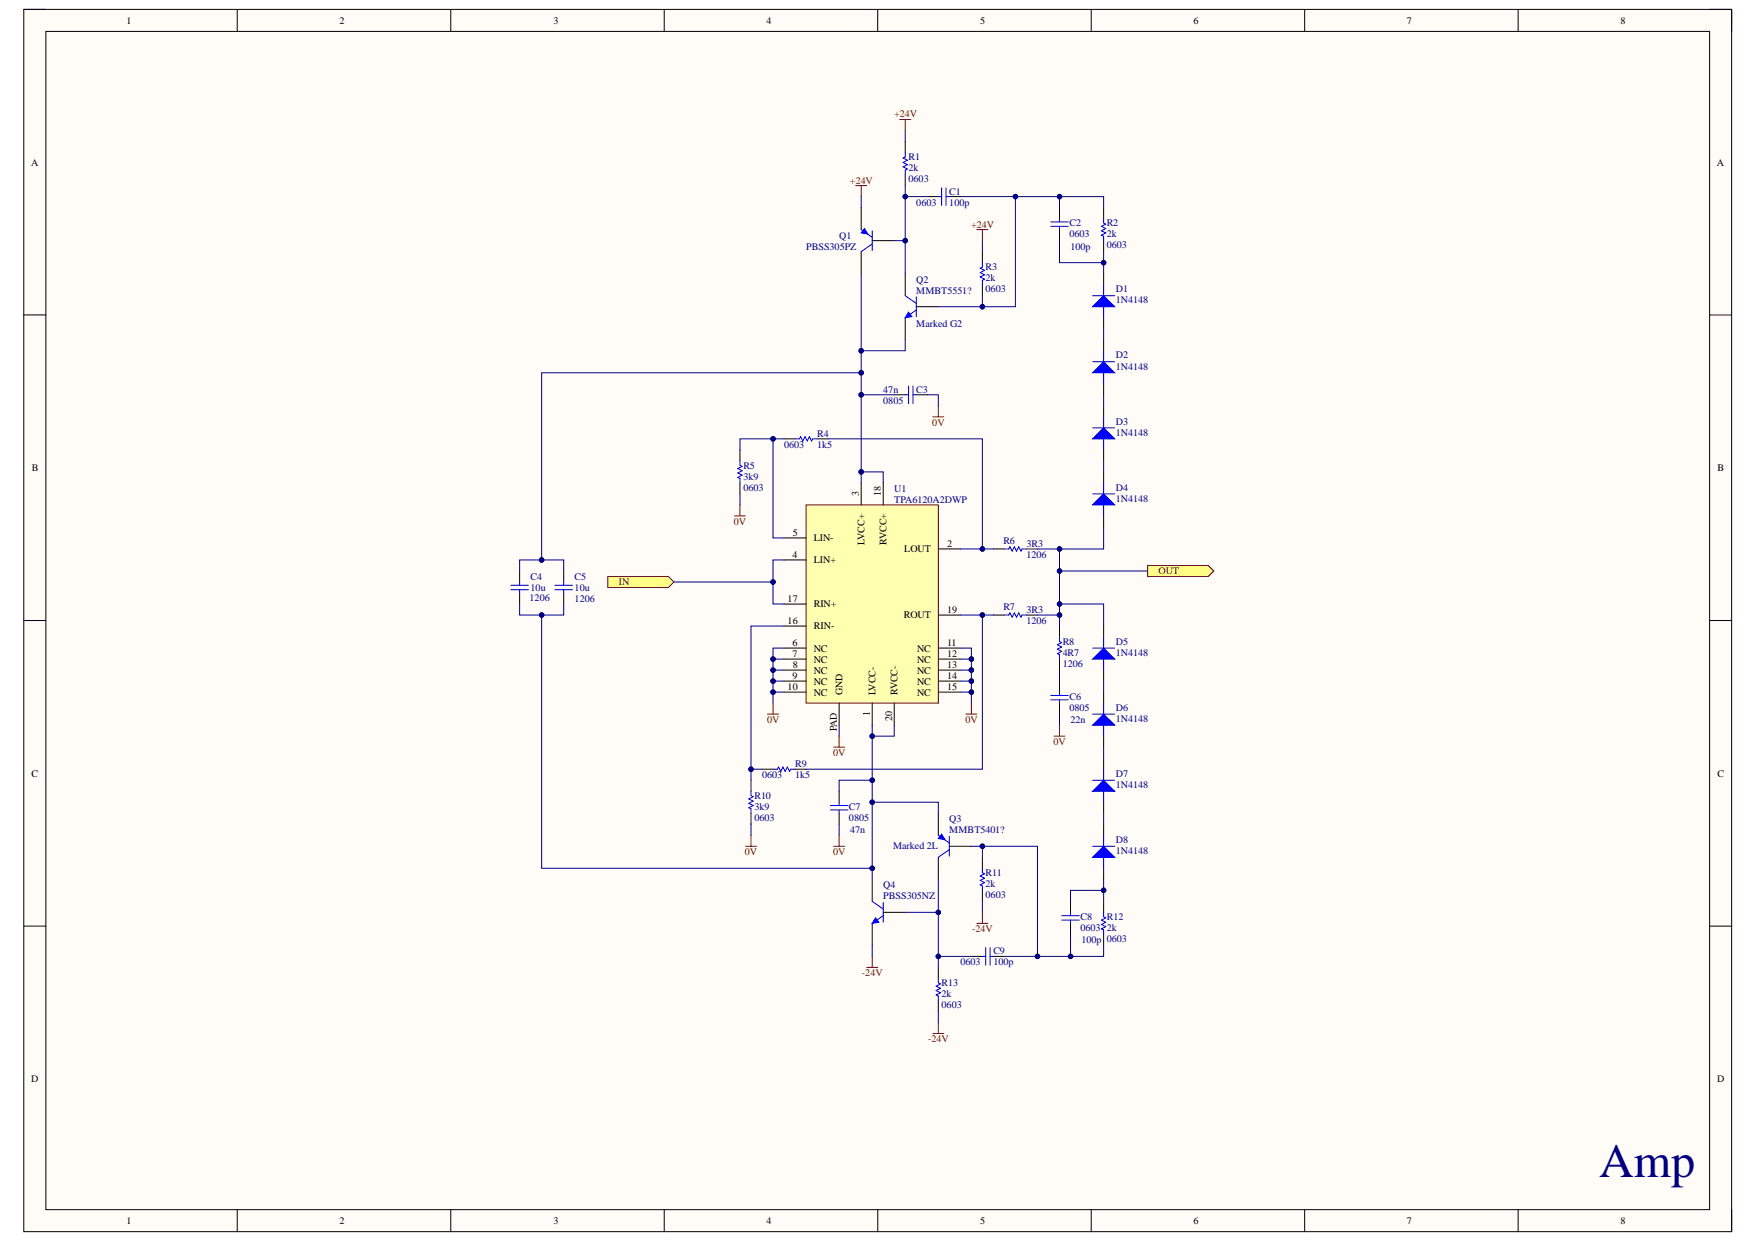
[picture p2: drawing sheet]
<svg xmlns="http://www.w3.org/2000/svg" width="297mm" height="210mm" viewBox="0 0 297 210" stroke-linecap="round" stroke-linejoin="round" font-family="sans-serif">
<defs><g id="words">
<text font-size="8.1" fill="#000080" x="270.4" y="199">Amp</text>
<g font-size="1.7">
<text x="21.4" y="4">1</text>
<text x="57.4" y="4">2</text>
<text x="93.6" y="4">3</text>
<text x="129.6" y="4">4</text>
<text x="165.7" y="4">5</text>
<text x="201.7" y="4">6</text>
<text x="237.8" y="4">7</text>
<text x="274" y="4">8</text>
<text x="5.3" y="28">A</text>
<text x="290.3" y="28">A</text>
<text x="5.4" y="79.6">B</text>
<text x="145.2" y="83.8" transform="rotate(-90 145.2 83.8)">3</text>
<text x="148.9" y="83.8" transform="rotate(-90 148.9 83.8)">18</text>
<text x="290.4" y="79.6">B</text>
<text x="134" y="94.3">4</text>
<text x="134" y="90.6">5</text>
<text x="137.6" y="95.2">LIN+</text>
<text x="137.6" y="91.5">LIN-</text>
<text x="146.1" y="92" transform="rotate(-90 146.1 92)">LVCC+</text>
<text x="149.9" y="92.1" transform="rotate(-90 149.9 92.1)">RVCC+</text>
<text x="152.9" y="93.3">LOUT</text>
<text x="160.1" y="92.4">2</text>
<text x="133.2" y="101.7">17</text>
<text x="133.2" y="105.4">16</text>
<text x="137.6" y="106.4">RIN-</text>
<text x="137.6" y="102.6">RIN+</text>
<text x="152.8" y="104.5">ROUT</text>
<text x="160.1" y="103.6">19</text>
<text x="134" y="109.2">6</text>
<text x="134" y="111.1">7</text>
<text x="134" y="112.9">8</text>
<text x="137.6" y="110.1">NC</text>
<text x="137.6" y="112">NC</text>
<text x="137.6" y="113.8">NC</text>
<text x="155" y="110.1">NC</text>
<text x="155" y="112">NC</text>
<text x="155" y="113.8">NC</text>
<text x="160.1" y="109.2">11</text>
<text x="160.1" y="111.1">12</text>
<text x="160.1" y="112.9">13</text>
<text x="133.2" y="116.6">10</text>
<text x="134" y="114.8">9</text>
<text x="137.6" y="115.7">NC</text>
<text x="137.6" y="117.6">NC</text>
<text x="142.4" y="117.5" transform="rotate(-90 142.4 117.5)">GND</text>
<text x="148" y="117.5" transform="rotate(-90 148 117.5)">LVCC-</text>
<text x="151.7" y="117.5" transform="rotate(-90 151.7 117.5)">RVCC-</text>
<text x="155" y="115.7">NC</text>
<text x="155" y="117.6">NC</text>
<text x="160.1" y="114.8">14</text>
<text x="160.1" y="116.6">15</text>
<text x="141.5" y="123.6" transform="rotate(-90 141.5 123.6)">PAD</text>
<text x="147.1" y="120.9" transform="rotate(-90 147.1 120.9)">1</text>
<text x="150.8" y="121.9" transform="rotate(-90 150.8 121.9)">20</text>
<text x="5.3" y="131.3">C</text>
<text x="290.4" y="131.3">C</text>
<text x="5.3" y="182.9">D</text>
<text x="290.3" y="182.9">D</text>
<text x="21.4" y="206.9">1</text>
<text x="57.4" y="206.9">2</text>
<text x="93.6" y="206.9">3</text>
<text x="129.6" y="206.9">4</text>
<text x="165.7" y="206.9">5</text>
<text x="201.7" y="206.9">6</text>
<text x="237.8" y="206.9">7</text>
<text x="274" y="206.9">8</text>
</g>
<g font-size="1.7" fill="#800000">
<text x="151.1" y="19.8">+24V</text>
<text x="143.7" y="31">+24V</text>
<text x="164.2" y="38.5">+24V</text>
<text x="157.6" y="72">0V</text>
<text x="124.1" y="88.7">0V</text>
<text x="104.6" y="98.9">IN</text>
<text x="195.9" y="97.1">OUT</text>
<text x="129.7" y="122.2">0V</text>
<text x="163.2" y="122.2">0V</text>
<text x="178.1" y="125.9">0V</text>
<text x="140.9" y="127.8">0V</text>
<text x="125.9" y="144.5">0V</text>
<text x="140.9" y="144.5">0V</text>
<text x="164.3" y="157.6">-24V</text>
<text x="145.7" y="165">-24V</text>
<text x="156.9" y="176.2">-24V</text>
</g>
<g font-size="1.7" fill="#000080">
<text x="153.6" y="29">2k</text>
<text x="153.6" y="27.1">R1</text>
<text x="153.6" y="30.8">0603</text>
<text x="154.9" y="34.8">0603</text>
<text x="160.5" y="34.8">100p</text>
<text x="160.5" y="32.9">C1</text>
<text x="141.9" y="40.3">Q1</text>
<text x="180.8" y="40.1">0603</text>
<text x="180.8" y="38.3">C2</text>
<text x="187.1" y="42">0603</text>
<text x="187.1" y="40.1">2k</text>
<text x="187.1" y="38.3">R2</text>
<text x="136.3" y="42.2">PBSS305PZ</text>
<text x="154.9" y="47.8">Q2</text>
<text x="166.6" y="47.6">2k</text>
<text x="166.6" y="45.7">R3</text>
<text x="181" y="42.2">100p</text>
<text x="154.9" y="49.6">MMBT5551?</text>
<text x="166.6" y="49.4">0603</text>
<text x="188.6" y="51.3">1N4148</text>
<text x="188.6" y="49.4">D1</text>
<text x="154.9" y="55.2">Marked G2</text>
<text x="188.6" y="62.5">1N4148</text>
<text x="188.6" y="60.6">D2</text>
<text x="149.3" y="68.2">0805</text>
<text x="149.3" y="66.4">47n</text>
<text x="154.9" y="66.4">C3</text>
<text x="188.6" y="71.8">D3</text>
<text x="132.6" y="75.7">0603</text>
<text x="138.2" y="75.7">1k5</text>
<text x="138.2" y="73.8">R4</text>
<text x="188.6" y="73.6">1N4148</text>
<text x="125.7" y="82.9">0603</text>
<text x="125.7" y="81.1">3k9</text>
<text x="125.7" y="79.2">R5</text>
<text x="151.2" y="83.1">U1</text>
<text x="188.6" y="82.9">D4</text>
<text x="151.2" y="85">TPA6120A2DWP</text>
<text x="188.6" y="84.8">1N4148</text>
<text x="169.6" y="91.9">R6</text>
<text x="173.5" y="94.3">1206</text>
<text x="173.5" y="92.4">3R3</text>
<text x="89.5" y="101.5">1206</text>
<text x="89.7" y="99.9">10u</text>
<text x="89.7" y="98">C4</text>
<text x="97.2" y="101.7">1206</text>
<text x="97.2" y="99.9">10u</text>
<text x="97.2" y="98">C5</text>
<text x="169.6" y="103">R7</text>
<text x="173.5" y="105.4">1206</text>
<text x="173.5" y="103.6">3R3</text>
<text x="179.7" y="112.7">1206</text>
<text x="179.7" y="110.8">4R7</text>
<text x="179.7" y="109">R8</text>
<text x="188.6" y="110.8">1N4148</text>
<text x="188.6" y="109">D5</text>
<text x="180.8" y="118.3">C6</text>
<text x="180.8" y="120.1">0805</text>
<text x="181" y="122.2">22n</text>
<text x="188.6" y="122">1N4148</text>
<text x="188.6" y="120.1">D6</text>
<text x="128.8" y="131.5">0603</text>
<text x="134.4" y="131.5">1k5</text>
<text x="134.4" y="129.7">R9</text>
<text x="188.6" y="131.3">D7</text>
<text x="127.5" y="136.9">3k9</text>
<text x="127.5" y="135">R10</text>
<text x="143.5" y="136.9">C7</text>
<text x="188.6" y="133.2">1N4148</text>
<text x="127.5" y="138.7">0603</text>
<text x="143.5" y="138.7">0805</text>
<text x="143.7" y="140.8">47n</text>
<text x="151" y="143.4">Marked 2L</text>
<text x="160.5" y="140.8">MMBT5401?</text>
<text x="160.5" y="139">Q3</text>
<text x="188.6" y="142.5">D8</text>
<text x="166.6" y="149.9">2k</text>
<text x="166.6" y="148.1">R11</text>
<text x="188.6" y="144.4">1N4148</text>
<text x="149.3" y="152">PBSS305NZ</text>
<text x="149.3" y="150.1">Q4</text>
<text x="166.6" y="151.8">0603</text>
<text x="182.7" y="155.5">C8</text>
<text x="187.1" y="155.5">R12</text>
<text x="167.9" y="161.3">C9</text>
<text x="182.7" y="157.4">0603</text>
<text x="182.8" y="159.4">100p 0603</text>
<text x="187.1" y="157.4">2k</text>
<text x="159.2" y="166.7">R13</text>
<text x="162.4" y="163.1">0603</text>
<text x="167.9" y="163.1">100p</text>
<text x="159.2" y="170.4">0603</text>
<text x="159.2" y="168.5">2k</text>
</g>
</g></defs>
<path d="M4 1.6h288.8v206.6h-288.8z" fill-rule="evenodd" fill="#fffcf8"/>
<path d="M4 1.6h288.8v206.6h-288.8z" fill="none" stroke="#000" stroke-width=".17"/>
<path d="M7.8 5.3h281.2v199.1h-281.2z" fill-rule="evenodd" fill="#fffcf8"/>
<g fill="none" stroke="#000" stroke-width=".17">
<path d="M4 1.6h3.7M7.8 5.3h281.2v199.1h-281.2zM40.1 1.6v3.7M76.2 1.6v3.7M112.3 1.6v3.7M148.4 1.6v3.7M184.5 1.6v3.7M220.6 1.6v3.7M256.7 1.6v3.7M289 1.6h3.8v3.7M4 53.2h3.7M289 53.2h3.8"/>
<path d="M4 104.9h3.7M289 104.9h3.8M4 156.5h3.7M289 156.5h3.8M40.1 204.4v3.8M76.2 204.4v3.8M112.3 204.4v3.8M148.4 204.4v3.8M184.5 204.4v3.8M220.6 204.4v3.8M256.7 204.4v3.8M292.8 204.4v3.8"/>
</g>
<path d="M136.3 85.3h22.3v33.5h-22.3z" fill-rule="evenodd" fill="#ffffb0"/>
<g fill="none" stroke="#800000" stroke-width=".17">
<path d="M124.2 87.2h1.8M125.1 85.3v1.9M136.3 85.3h22.3v33.5h-22.3zM130.7 118.8v1.9M164.2 118.8v1.9M129.8 120.7h1.8M140.9 126.3h1.9M141.9 124.4v1.9M163.3 120.7h1.9M178.2 124.4h1.9M179.1 122.6v1.8M126 143h1.9"/>
<path d="M127 141.2v1.8"/>
</g>
<g fill="none" stroke="#000" stroke-width=".17">
<path d="M125.1 76v1.9M132.6 74.2h1.8M138.1 74.2h1.9M125.1 81.6v1.9M132.6 94.6h3.7M132.6 90.9h3.7M145.6 81.6v3.7M149.3 81.6v3.7M158.6 92.8h3.8M167.9 92.8h1.9M173.5 92.8h1.9M186.6 87.2v1.9"/>
<path d="M132.6 109.5h3.7M132.6 111.4h3.7M132.6 113.2h3.7M132.6 105.8h3.7M132.6 102.1h3.7M132.6 115.1h3.7M132.6 117h3.7M141.9 118.8v3.8M147.5 118.8v3.8M151.2 118.8v3.8M158.6 109.5h3.8M158.6 111.4h3.8"/>
<path d="M158.6 113.2h3.8M158.6 103.9h3.8M158.6 115.1h3.8M158.6 117h3.8M167.9 103.9h1.9M173.5 103.9h1.9M179.1 105.8v1.9M179.1 111.4v1.9M179.1 115.1v1.9M179.1 118.8v1.9M127 131.9v1.8M127 137.4v1.9"/>
<path d="M128.8 130h1.9M134.4 130h1.9"/>
</g>
<path d="M125.1 77.9v.7l.4 .2-.8 .4 .8 .4-.8 .3 .8 .4-.8 .4 .4 .2v.7M134.4 74.2h.8l.1-.4 .4 .7 .4-.7 .4 .7 .3-.7 .4 .7 .2-.3h.7M169.8 92.8h.8l.1-.4 .4 .7 .4-.7 .4 .7 .3-.7 .4 .7 .2-.3h.7M169.8 103.9h.8l.1-.3 .4 .7 .4-.7 .4 .7 .3-.7 .4 .7 .2-.4h.7M177.6 117.5h3M177.6 118.3h3M179.1 107.7v.7l.4 .2-.7 .4 .7 .3-.7 .4 .7 .4-.7 .4 .3 .1v.8M179.1 117v.5M179.1 118.3v.5M127 133.7v.8l.3 .1-.7 .4 .7 .4-.7 .4 .7 .3-.7 .4 .4 .2v.7M130.7 130h.7l.2-.4 .4 .8 .4-.8 .3 .8 .4-.8 .4 .8 .2-.4h.7" fill="none" stroke="#00f" stroke-width=".17"/>
<path d="M184.7 85.3l1.9-1.8 1.8 1.8z" fill="#00f"/>
<path d="M184.7 85.3l1.9-1.8 1.8 1.8zM184.7 83.5h3.7M186.6 81.6v1.9M186.6 85.3v1.9" fill="none" stroke="#00f" stroke-width=".17"/>
<path d="M186.6 76v1.9M186.6 79.8v1.8" fill="none" stroke="#000" stroke-width=".17"/>
<path d="M184.7 74.2l1.9-1.9 1.8 1.9z" fill="#00f"/>
<path d="M184.7 74.2l1.9-1.9 1.8 1.9zM184.7 72.3h3.7M186.6 70.5v1.8M186.6 74.2v1.8" fill="none" stroke="#00f" stroke-width=".17"/>
<path d="M186.6 64.9v1.8M186.6 68.6v1.9" fill="none" stroke="#000" stroke-width=".17"/>
<path d="M184.7 63l1.9-1.9 1.8 1.9z" fill="#00f"/>
<path d="M186.6 59.3v1.8M184.7 63l1.9-1.9 1.8 1.9zM184.7 61.1h3.7M186.6 63v1.9" fill="none" stroke="#00f" stroke-width=".17"/>
<path d="M186.6 53.7v1.9M186.6 57.4v1.9" fill="none" stroke="#000" stroke-width=".17"/>
<path d="M184.7 51.8l1.9-1.8 1.8 1.8z" fill="#00f"/>
<path d="M184.7 51.8l1.9-1.8 1.8 1.8zM184.7 50h3.7M186.6 48.1v1.9M186.6 51.8v1.9" fill="none" stroke="#00f" stroke-width=".17"/>
<path d="M186.6 46.3v1.8M186.6 146.7v1.9" fill="none" stroke="#000" stroke-width=".17"/>
<path d="M184.7 144.9l1.9-1.9 1.8 1.9z" fill="#00f"/>
<path d="M184.7 144.9l1.9-1.9 1.8 1.9zM184.7 143h3.7M186.6 141.2v1.8M186.6 144.9v1.8" fill="none" stroke="#00f" stroke-width=".17"/>
<path d="M186.6 135.6v1.8M186.6 139.3v1.9" fill="none" stroke="#000" stroke-width=".17"/>
<path d="M184.7 133.7l1.9-1.8 1.8 1.8z" fill="#00f"/>
<path d="M184.7 133.7l1.9-1.8 1.8 1.8zM184.7 131.9h3.7M186.6 130v1.9M186.6 133.7v1.9" fill="none" stroke="#00f" stroke-width=".17"/>
<path d="M186.6 124.4v1.9M186.6 128.1v1.9" fill="none" stroke="#000" stroke-width=".17"/>
<path d="M184.7 122.6l1.9-1.9 1.8 1.9z" fill="#00f"/>
<path d="M186.6 118.8v1.9M184.7 122.6l1.9-1.9 1.8 1.9zM184.7 120.7h3.7M186.6 122.6v1.8" fill="none" stroke="#00f" stroke-width=".17"/>
<path d="M186.6 113.3v1.8M186.6 117v1.8" fill="none" stroke="#000" stroke-width=".17"/>
<path d="M184.7 111.4l1.9-1.9 1.8 1.9z" fill="#00f"/>
<g fill="none" stroke="#00f" stroke-width=".17">
<path d="M153 25.8v.7l-.3 .2 .7 .4-.7 .4 .7 .3-.7 .4 .7 .4-.4 .2v.7M158.6 33.2h.6M159.2 31.7v3M159.9 31.7v3M159.9 33.2h.6M177.6 38.3h3M177.6 37.5h3M179.1 37v.5M179.1 38.3v.5M186.6 37v.7l.3 .2-.7 .4 .7 .3-.7 .4 .7 .4-.7 .3 .4 .2v.8M184.7 111.4l1.9-1.9 1.8 1.9zM184.7 109.5h3.7"/>
<path d="M186.6 107.7v1.8M186.6 111.4v1.9M147.5 152.3l1.8 1.3M149.3 154.8l-1.8 1.3M149.3 152.5v3.4"/>
</g>
<path d="M153 23.9v1.9M153 29.5v1.9M156.8 33.2h1.8M160.5 33.2h1.9M179.1 35.1v1.9M179.1 38.8v1.9M186.6 35.1v1.9M186.6 40.7v1.8M186.6 105.8v1.9M147.5 148.6v3.7M147.5 156.1v3.7M149.3 154.2h3.7" fill="none" stroke="#000" stroke-width=".17"/>
<path d="M148 155.1l.6 .8-1.1 .2z" fill="#00f"/>
<path d="M145.6 38.8l1.9 1.3M147.5 39v3.3M147.5 41.2l-1.9 1.3M148 155.1l.6 .8-1.1 .2z" fill="none" stroke="#00f" stroke-width=".17"/>
<path d="M145.6 35.1v3.7M145.6 42.5v3.8M147.5 40.7h3.7" fill="none" stroke="#000" stroke-width=".17"/>
<path d="M146.1 38.6l.6 .9-1.1-.1z" fill="#00f"/>
<g fill="none" stroke="#00f" stroke-width=".17">
<path d="M146.1 38.6l.6 .9-1.1-.1zM153 66.7h.6M153.6 65.2v3M154.3 66.7h.6M154.3 65.2v3M86.4 99.7h2.9M86.4 98.9h2.9M87.8 98.4v.5M87.8 99.7v.5M93.8 99.7h3M93.8 98.9h3M95.3 98.4v.5"/>
<path d="M95.3 99.7v.5M140.4 136.1h3M140.4 136.9h3M141.9 135.6v.5M141.9 136.9v.5M158.6 141.2l1.9 1.3M160.5 143.6l-1.9 1.3M160.5 141.3v3.4"/>
</g>
<path d="M151.2 66.7h1.8M154.9 66.7h1.9M87.8 96.5v1.9M95.3 96.5v1.9M87.8 100.2v1.9M95.3 100.2v1.9M141.9 133.7v1.9M141.9 137.4v1.9M158.6 137.4v3.8M158.6 144.9v3.7M160.5 143h3.7" fill="none" stroke="#000" stroke-width=".17"/>
<path d="M157.7 70.4h1.9M158.6 68.6v1.8M140.9 143h1.9M141.9 141.2v1.8" fill="none" stroke="#800000" stroke-width=".17"/>
<path d="M159.2 141l.5 .9-1.1-.2z" fill="#00f"/>
<g fill="none" stroke="#00f" stroke-width=".17">
<path d="M153 50l1.9 1.3M154.9 52.4l-1.9 1.3M154.9 50.2v3.3M159.2 141l.5 .9-1.1-.2zM166.1 146.7v.8l.4 .2-.8 .3 .8 .4-.8 .4 .8 .4-.8 .3 .4 .2v.8M179.5 155.5h3M179.5 154.8h3M181 154.2v.6M181 155.5v.6M186.6 154.2v.7l.3 .2-.7 .4 .7 .4-.7 .3 .7 .4-.7 .4 .4 .2v.7M158.6 165.4v.7l.4 .2-.7 .4 .7 .3-.7 .4 .7 .4-.7 .3 .3 .2v.8M166.1 161.6h.5"/>
<path d="M166.6 160.1v3M167.4 160.1v3M167.4 161.6h.5"/>
</g>
<path d="M144.7 31.4h1.8M145.6 31.4v1.8M152.1 20.2h1.9M153 20.2v1.9M165.2 156.1h1.8M166.1 154.2v1.9M146.5 163.5h1.9M147.5 161.6v1.9M157.7 174.7h1.9M158.6 172.8v1.9" fill="none" stroke="#800000" stroke-width=".17"/>
<g fill="none" stroke="#000" stroke-width=".17">
<path d="M153 46.3v3.7M153 53.7v3.7M154.9 51.8h3.7M166.1 144.9v1.8M166.1 150.5v1.8M181 152.3v1.9M181 156.1v1.8M186.6 152.3v1.9M186.6 157.9v1.9M158.6 163.5v1.9M158.6 169.1v1.8M164.2 161.6h1.9"/>
<path d="M167.9 161.6h1.9"/>
</g>
<path d="M153.6 52.8l.6 .7-1.2 .2z" fill="#00f"/>
<path d="M153.6 52.8l.6 .7-1.2 .2zM166.1 44.4v.7l-.4 .2 .8 .4-.8 .4 .8 .3-.8 .4 .8 .4-.4 .2v.7" fill="none" stroke="#00f" stroke-width=".17"/>
<path d="M166.1 42.5v1.9M166.1 48.1v1.9" fill="none" stroke="#000" stroke-width=".17"/>
<path d="M165.2 38.8h1.8M166.1 38.8v1.9" fill="none" stroke="#800000" stroke-width=".17"/>
<path d="M194 95.6h10.3l.9 .9-.9 .9h-10.3z" fill-rule="evenodd" fill="#ffff80"/>
<path d="M194 95.6h10.3l.9 .9-.9 .9h-10.3z" fill="none" stroke="#800000" stroke-width=".17"/>
<path d="M102.7 97.4h10.3l.9 1-.9 .9h-10.3z" fill-rule="evenodd" fill="#ffff80"/>
<path d="M102.7 97.4h10.3l.9 1-.9 .9h-10.3z" fill="none" stroke="#800000" stroke-width=".17"/>
<path d="M132.6 117h-1.9v1.8" fill="none" stroke="#000080" stroke-width=".17"/>
<circle cx="130.7" cy="117" r=".37" fill="#000080"/>
<g fill="none" stroke="#000080" stroke-width=".17">
<path d="M132.6 115.1h-1.9v1.9"/>
<circle cx="130.7" cy="117" r=".37"/>
</g>
<circle cx="130.7" cy="117" r=".37" fill="#000080"/>
<circle cx="130.7" cy="117" r=".37" fill="none" stroke="#000080" stroke-width=".17"/>
<circle cx="130.7" cy="115.1" r=".37" fill="#000080"/>
<g fill="none" stroke="#000080" stroke-width=".17">
<path d="M132.6 113.2h-1.9v1.9"/>
<circle cx="130.7" cy="115.1" r=".37"/>
</g>
<circle cx="130.7" cy="115.1" r=".37" fill="#000080"/>
<circle cx="130.7" cy="115.1" r=".37" fill="none" stroke="#000080" stroke-width=".17"/>
<circle cx="130.7" cy="113.2" r=".37" fill="#000080"/>
<g fill="none" stroke="#000080" stroke-width=".17">
<path d="M132.6 111.4h-1.9v1.8"/>
<circle cx="130.7" cy="113.2" r=".37"/>
</g>
<circle cx="130.7" cy="113.2" r=".37" fill="#000080"/>
<circle cx="130.7" cy="113.2" r=".37" fill="none" stroke="#000080" stroke-width=".17"/>
<circle cx="130.7" cy="111.4" r=".37" fill="#000080"/>
<g fill="none" stroke="#000080" stroke-width=".17">
<path d="M132.6 109.5h-1.9v1.9"/>
<circle cx="130.7" cy="111.4" r=".37"/>
</g>
<circle cx="130.7" cy="111.4" r=".37" fill="#000080"/>
<g fill="none" stroke="#000080" stroke-width=".17">
<path d="M162.4 117h1.8v1.8"/>
<circle cx="130.7" cy="111.4" r=".37"/>
</g>
<circle cx="164.2" cy="117" r=".37" fill="#000080"/>
<g fill="none" stroke="#000080" stroke-width=".17">
<path d="M162.4 115.1h1.8v1.9"/>
<circle cx="164.2" cy="117" r=".37"/>
</g>
<circle cx="164.2" cy="117" r=".37" fill="#000080"/>
<circle cx="164.2" cy="117" r=".37" fill="none" stroke="#000080" stroke-width=".17"/>
<circle cx="164.2" cy="115.1" r=".37" fill="#000080"/>
<g fill="none" stroke="#000080" stroke-width=".17">
<path d="M162.4 113.2h1.8v1.9"/>
<circle cx="164.2" cy="115.1" r=".37"/>
</g>
<circle cx="164.2" cy="115.1" r=".37" fill="#000080"/>
<circle cx="164.2" cy="115.1" r=".37" fill="none" stroke="#000080" stroke-width=".17"/>
<circle cx="164.2" cy="113.2" r=".37" fill="#000080"/>
<g fill="none" stroke="#000080" stroke-width=".17">
<path d="M162.4 111.4h1.8v1.8"/>
<circle cx="164.2" cy="113.2" r=".37"/>
</g>
<circle cx="164.2" cy="113.2" r=".37" fill="#000080"/>
<circle cx="164.2" cy="113.2" r=".37" fill="none" stroke="#000080" stroke-width=".17"/>
<circle cx="164.2" cy="111.4" r=".37" fill="#000080"/>
<g fill="none" stroke="#000080" stroke-width=".17">
<path d="M162.4 109.5h1.8v1.9"/>
<circle cx="164.2" cy="111.4" r=".37"/>
</g>
<circle cx="164.2" cy="111.4" r=".37" fill="#000080"/>
<g fill="none" stroke="#000080" stroke-width=".17">
<path d="M145.6 81.6v-1.8h3.7v1.8M141.9 122.6v1.8"/>
<circle cx="164.2" cy="111.4" r=".37"/>
</g>
<circle cx="145.6" cy="79.7" r=".37" fill="#000080"/>
<g fill="none" stroke="#000080" stroke-width=".17">
<path d="M147.5 122.6v1.8h3.7v-1.8"/>
<circle cx="145.6" cy="79.7" r=".37"/>
</g>
<circle cx="147.5" cy="124.4" r=".37" fill="#000080"/>
<g fill="none" stroke="#000080" stroke-width=".17">
<path d="M162.4 92.8h5.5"/>
<circle cx="147.5" cy="124.4" r=".37"/>
</g>
<circle cx="166.1" cy="92.8" r=".37" fill="#000080"/>
<g fill="none" stroke="#000080" stroke-width=".17">
<path d="M140 74.2h26.1v18.6"/>
<circle cx="166.1" cy="92.8" r=".37"/>
</g>
<circle cx="166.1" cy="92.8" r=".37" fill="#000080"/>
<g fill="none" stroke="#000080" stroke-width=".17">
<path d="M132.6 105.8h-5.6v24.2h1.8"/>
<circle cx="166.1" cy="92.8" r=".37"/>
</g>
<circle cx="127" cy="130" r=".37" fill="#000080"/>
<g fill="none" stroke="#000080" stroke-width=".17">
<path d="M162.4 103.9h3.7v26.1h-29.8"/>
<circle cx="127" cy="130" r=".37"/>
</g>
<circle cx="166.1" cy="103.9" r=".37" fill="#000080"/>
<g fill="none" stroke="#000080" stroke-width=".17">
<path d="M166.1 103.9h1.8"/>
<circle cx="166.1" cy="103.9" r=".37"/>
</g>
<circle cx="166.1" cy="103.9" r=".37" fill="#000080"/>
<g fill="none" stroke="#000080" stroke-width=".17">
<path d="M125.1 83.5v1.8M127 130v1.9M127 139.3v1.9"/>
<circle cx="166.1" cy="103.9" r=".37"/>
</g>
<circle cx="127" cy="130" r=".37" fill="#000080"/>
<g fill="none" stroke="#000080" stroke-width=".17">
<path d="M175.4 103.9h3.7v1.9M179.1 113.3v1.8M179.1 120.7v1.9"/>
<circle cx="127" cy="130" r=".37"/>
</g>
<circle cx="179.1" cy="103.9" r=".37" fill="#000080"/>
<g fill="none" stroke="#000080" stroke-width=".17">
<path d="M175.4 92.8h3.7v11.1"/>
<circle cx="179.1" cy="103.9" r=".37"/>
</g>
<circle cx="179.1" cy="103.9" r=".37" fill="#000080"/>
<circle cx="179.1" cy="103.9" r=".37" fill="none" stroke="#000080" stroke-width=".17"/>
<circle cx="179.1" cy="102.1" r=".37" fill="#000080"/>
<circle cx="179.1" cy="102.1" r=".37" fill="none" stroke="#000080" stroke-width=".17"/>
<circle cx="179.1" cy="96.5" r=".37" fill="#000080"/>
<circle cx="179.1" cy="96.5" r=".37" fill="none" stroke="#000080" stroke-width=".17"/>
<circle cx="179.1" cy="92.8" r=".37" fill="#000080"/>
<g fill="none" stroke="#000080" stroke-width=".17">
<path d="M186.6 89.1v3.7h-7.5"/>
<circle cx="179.1" cy="92.8" r=".37"/>
</g>
<circle cx="179.1" cy="92.8" r=".37" fill="#000080"/>
<g fill="none" stroke="#000080" stroke-width=".17">
<path d="M179.1 40.7v3.7h7.5v-1.9M186.6 55.6v1.8M186.6 66.7v1.9M186.6 77.9v1.9M186.6 115.1v1.9M186.6 126.3v1.8M186.6 137.4v1.9"/>
<circle cx="179.1" cy="92.8" r=".37"/>
</g>
<circle cx="186.6" cy="44.4" r=".37" fill="#000080"/>
<g fill="none" stroke="#000080" stroke-width=".17">
<path d="M186.6 44.4v1.9"/>
<circle cx="186.6" cy="44.4" r=".37"/>
</g>
<circle cx="186.6" cy="44.4" r=".37" fill="#000080"/>
<g fill="none" stroke="#000080" stroke-width=".17">
<path d="M130.7 74.2h1.9"/>
<circle cx="186.6" cy="44.4" r=".37"/>
</g>
<circle cx="130.7" cy="74.2" r=".37" fill="#000080"/>
<g fill="none" stroke="#000080" stroke-width=".17">
<path d="M125.1 76v-1.8h5.6v16.7h1.9"/>
<circle cx="130.7" cy="74.2" r=".37"/>
</g>
<circle cx="130.7" cy="74.2" r=".37" fill="#000080"/>
<g fill="none" stroke="#000080" stroke-width=".17">
<path d="M132.6 94.6h-1.9v7.5h1.9"/>
<circle cx="130.7" cy="74.2" r=".37"/>
</g>
<circle cx="130.7" cy="98.4" r=".37" fill="#000080"/>
<g fill="none" stroke="#000080" stroke-width=".17">
<path d="M87.8 96.5v-1.9h7.5v1.9M141.9 139.3v1.9"/>
<circle cx="130.7" cy="98.4" r=".37"/>
</g>
<circle cx="91.6" cy="94.6" r=".37" fill="#000080"/>
<g fill="none" stroke="#000080" stroke-width=".17">
<path d="M87.8 102.1v1.8h7.5v-1.8"/>
<circle cx="91.6" cy="94.6" r=".37"/>
</g>
<circle cx="91.6" cy="103.9" r=".37" fill="#000080"/>
<g fill="none" stroke="#000080" stroke-width=".17">
<path d="M158.6 148.6v5.6h-5.6"/>
<circle cx="91.6" cy="103.9" r=".37"/>
</g>
<circle cx="158.6" cy="154.2" r=".37" fill="#000080"/>
<g fill="none" stroke="#000080" stroke-width=".17">
<path d="M145.6 33.2v1.9M147.5 159.8v1.8M181 152.3v-1.8h5.6v1.8"/>
<circle cx="158.6" cy="154.2" r=".37"/>
</g>
<circle cx="186.6" cy="150.5" r=".38" fill="#000080"/>
<g fill="none" stroke="#000080" stroke-width=".17">
<path d="M158.6 154.2v7.4h5.6"/>
<circle cx="186.6" cy="150.5" r=".38"/>
</g>
<circle cx="158.6" cy="154.2" r=".37" fill="#000080"/>
<circle cx="158.6" cy="154.2" r=".37" fill="none" stroke="#000080" stroke-width=".17"/>
<circle cx="158.6" cy="161.6" r=".37" fill="#000080"/>
<g fill="none" stroke="#000080" stroke-width=".17">
<path d="M166.1 152.3v1.9M158.6 161.6v1.9M158.6 170.9v1.9"/>
<circle cx="158.6" cy="161.6" r=".37"/>
</g>
<circle cx="158.6" cy="161.6" r=".37" fill="#000080"/>
<g fill="none" stroke="#000080" stroke-width=".17">
<path d="M147.5 124.4v11.2"/>
<circle cx="158.6" cy="161.6" r=".37"/>
</g>
<circle cx="147.5" cy="124.4" r=".37" fill="#000080"/>
<circle cx="147.5" cy="124.4" r=".37" fill="none" stroke="#000080" stroke-width=".17"/>
<circle cx="147.5" cy="131.9" r=".37" fill="#000080"/>
<circle cx="147.5" cy="131.9" r=".37" fill="none" stroke="#000080" stroke-width=".17"/>
<circle cx="147.5" cy="135.6" r=".37" fill="#000080"/>
<g fill="none" stroke="#000080" stroke-width=".17">
<path d="M153 22.1v1.8M145.6 46.3v13h7.4v-1.9M166.1 40.7v1.8"/>
<circle cx="147.5" cy="135.6" r=".37"/>
</g>
<circle cx="145.6" cy="59.3" r=".37" fill="#000080"/>
<g fill="none" stroke="#000080" stroke-width=".17">
<path d="M153 31.4v14.9"/>
<circle cx="145.6" cy="59.3" r=".37"/>
</g>
<circle cx="153" cy="33.2" r=".37" fill="#000080"/>
<circle cx="153" cy="33.2" r=".37" fill="none" stroke="#000080" stroke-width=".17"/>
<circle cx="153" cy="40.7" r=".37" fill="#000080"/>
<g fill="none" stroke="#000080" stroke-width=".17">
<path d="M151.2 40.7h1.8"/>
<circle cx="153" cy="40.7" r=".37"/>
</g>
<circle cx="153" cy="40.7" r=".37" fill="#000080"/>
<g fill="none" stroke="#000080" stroke-width=".17">
<path d="M153 33.2h3.8"/>
<circle cx="153" cy="40.7" r=".37"/>
</g>
<circle cx="153" cy="33.2" r=".37" fill="#000080"/>
<g fill="none" stroke="#000080" stroke-width=".17">
<path d="M145.6 59.3v20.5"/>
<circle cx="153" cy="33.2" r=".37"/>
</g>
<circle cx="145.6" cy="79.7" r=".37" fill="#000080"/>
<circle cx="145.6" cy="79.7" r=".37" fill="none" stroke="#000080" stroke-width=".17"/>
<circle cx="145.6" cy="66.7" r=".37" fill="#000080"/>
<circle cx="145.6" cy="66.7" r=".37" fill="none" stroke="#000080" stroke-width=".17"/>
<circle cx="145.6" cy="63" r=".37" fill="#000080"/>
<circle cx="145.6" cy="63" r=".37" fill="none" stroke="#000080" stroke-width=".17"/>
<circle cx="145.6" cy="59.3" r=".37" fill="#000080"/>
<g fill="none" stroke="#000080" stroke-width=".17">
<path d="M179.1 33.2v1.9"/>
<circle cx="145.6" cy="59.3" r=".37"/>
</g>
<circle cx="179.1" cy="33.2" r=".37" fill="#000080"/>
<g fill="none" stroke="#000080" stroke-width=".17">
<path d="M171.7 33.2h14.9v1.9"/>
<circle cx="179.1" cy="33.2" r=".37"/>
</g>
<circle cx="171.7" cy="33.2" r=".37" fill="#000080"/>
<circle cx="171.7" cy="33.2" r=".37" fill="none" stroke="#000080" stroke-width=".17"/>
<circle cx="179.1" cy="33.2" r=".37" fill="#000080"/>
<g fill="none" stroke="#000080" stroke-width=".17">
<path d="M181 157.9v3.7"/>
<circle cx="179.1" cy="33.2" r=".37"/>
</g>
<circle cx="181" cy="161.6" r=".37" fill="#000080"/>
<g fill="none" stroke="#000080" stroke-width=".17">
<path d="M186.6 159.8v1.8h-16.8"/>
<circle cx="181" cy="161.6" r=".37"/>
</g>
<circle cx="175.4" cy="161.6" r=".37" fill="#000080"/>
<circle cx="175.4" cy="161.6" r=".37" fill="none" stroke="#000080" stroke-width=".17"/>
<circle cx="181" cy="161.6" r=".37" fill="#000080"/>
<g fill="none" stroke="#000080" stroke-width=".17">
<path d="M145.6 66.7h5.6M156.8 66.7h1.8v1.9"/>
<circle cx="181" cy="161.6" r=".37"/>
</g>
<circle cx="145.6" cy="66.7" r=".37" fill="#000080"/>
<g fill="none" stroke="#000080" stroke-width=".17">
<path d="M164.2 143h1.9"/>
<circle cx="145.6" cy="66.7" r=".37"/>
</g>
<circle cx="166.1" cy="143" r=".37" fill="#000080"/>
<g fill="none" stroke="#000080" stroke-width=".17">
<path d="M166.1 144.9v-1.9h9.3v18.6"/>
<circle cx="166.1" cy="143" r=".37"/>
</g>
<circle cx="166.1" cy="143" r=".37" fill="#000080"/>
<circle cx="166.1" cy="143" r=".37" fill="none" stroke="#000080" stroke-width=".17"/>
<circle cx="175.4" cy="161.6" r=".37" fill="#000080"/>
<g fill="none" stroke="#000080" stroke-width=".17">
<path d="M147.5 131.9h-5.6v1.8"/>
<circle cx="175.4" cy="161.6" r=".37"/>
</g>
<circle cx="147.5" cy="131.9" r=".37" fill="#000080"/>
<g fill="none" stroke="#000080" stroke-width=".17">
<path d="M166.1 50v1.8"/>
<circle cx="147.5" cy="131.9" r=".37"/>
</g>
<circle cx="166.1" cy="51.8" r=".37" fill="#000080"/>
<g fill="none" stroke="#000080" stroke-width=".17">
<path d="M162.4 33.2h9.3v18.6h-13.1"/>
<circle cx="166.1" cy="51.8" r=".37"/>
</g>
<circle cx="171.7" cy="33.2" r=".37" fill="#000080"/>
<circle cx="171.7" cy="33.2" r=".37" fill="none" stroke="#000080" stroke-width=".17"/>
<circle cx="166.1" cy="51.8" r=".37" fill="#000080"/>
<g fill="none" stroke="#000080" stroke-width=".17">
<path d="M186.6 148.6v1.9"/>
<circle cx="166.1" cy="51.8" r=".37"/>
</g>
<circle cx="186.6" cy="150.5" r=".38" fill="#000080"/>
<g fill="none" stroke="#000080" stroke-width=".17">
<path d="M179.1 102.1h7.5v3.7"/>
<circle cx="186.6" cy="150.5" r=".38"/>
</g>
<circle cx="179.1" cy="102.1" r=".37" fill="#000080"/>
<g fill="none" stroke="#000080" stroke-width=".17">
<path d="M179.1 96.5h14.9"/>
<circle cx="179.1" cy="102.1" r=".37"/>
</g>
<circle cx="179.1" cy="96.5" r=".37" fill="#000080"/>
<g fill="none" stroke="#000080" stroke-width=".17">
<path d="M113.9 98.4h16.8"/>
<circle cx="179.1" cy="96.5" r=".37"/>
</g>
<circle cx="130.7" cy="98.4" r=".37" fill="#000080"/>
<g fill="none" stroke="#000080" stroke-width=".17">
<path d="M158.6 137.4v-1.8h-11.1v13"/>
<circle cx="130.7" cy="98.4" r=".37"/>
</g>
<circle cx="147.5" cy="135.6" r=".37" fill="#000080"/>
<circle cx="147.5" cy="135.6" r=".37" fill="none" stroke="#000080" stroke-width=".17"/>
<circle cx="147.5" cy="146.7" r=".37" fill="#000080"/>
<g fill="none" stroke="#000080" stroke-width=".17">
<path d="M145.6 63h-54v31.6"/>
<circle cx="147.5" cy="146.7" r=".37"/>
</g>
<circle cx="91.6" cy="94.6" r=".37" fill="#000080"/>
<circle cx="91.6" cy="94.6" r=".37" fill="none" stroke="#000080" stroke-width=".17"/>
<circle cx="145.6" cy="63" r=".37" fill="#000080"/>
<g fill="none" stroke="#000080" stroke-width=".17">
<path d="M91.6 103.9v42.8h55.9"/>
<circle cx="145.6" cy="63" r=".37"/>
</g>
<circle cx="91.6" cy="103.9" r=".37" fill="#000080"/>
<circle cx="91.6" cy="103.9" r=".37" fill="none" stroke="#000080" stroke-width=".17"/>
<circle cx="147.5" cy="146.7" r=".37" fill="#000080"/>
<circle cx="147.5" cy="146.7" r=".37" fill="none" stroke="#000080" stroke-width=".17"/>
<use href="#words"/>
</svg>
